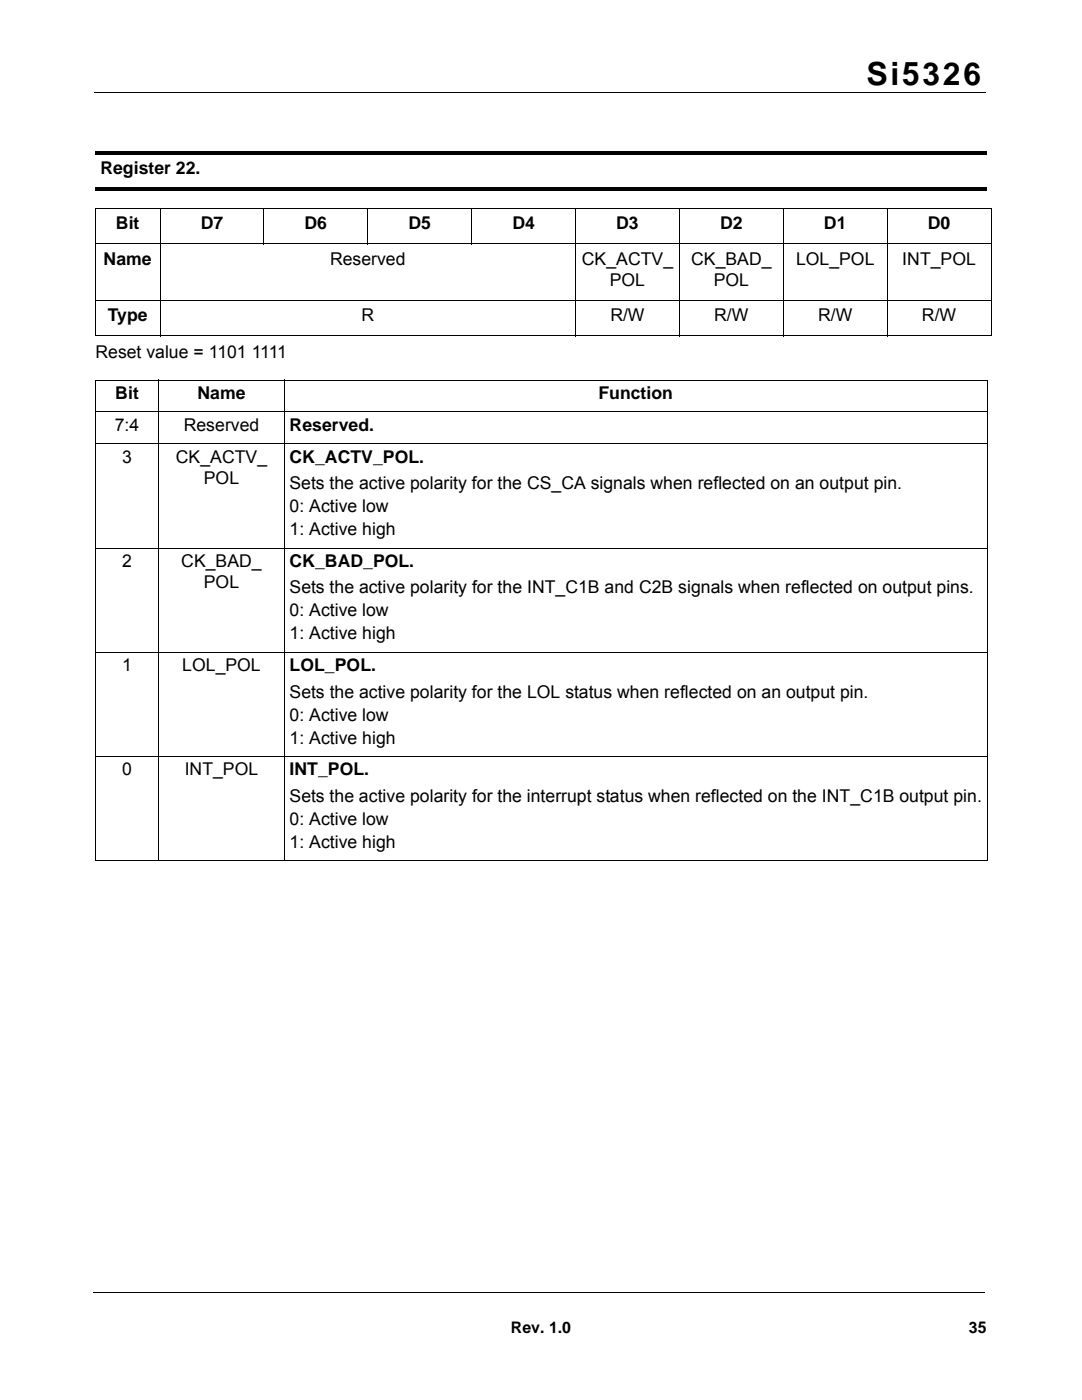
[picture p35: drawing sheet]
<svg xmlns="http://www.w3.org/2000/svg" width="216mm" height="279mm" viewBox="0 0 216 279" stroke-linecap="round" stroke-linejoin="round" font-family="sans-serif">
<defs><g id="words">
<text font-size="6.3" x="172.9" y="16.9">Si5326</text>
<g font-size="3.5">
<text x="20" y="34.8">Register 22.</text>
<text x="23.1" y="45.7">Bit</text>
<text x="40" y="45.7">D7</text>
<text x="60.8" y="45.7">D6</text>
<text x="81.5" y="45.7">D5</text>
<text x="102.2" y="45.7">D4</text>
<text x="123" y="45.7">D3</text>
<text x="143.7" y="45.7">D2</text>
<text x="164.4" y="45.7">D1</text>
<text x="185.1" y="45.7">D0</text>
<text x="20.7" y="52.8">Name</text>
<text x="65.8" y="52.8">Reserved</text>
<text x="116.1" y="52.8">CK_ACTV_</text>
<text x="137.9" y="52.8">CK_BAD_</text>
<text x="158.8" y="52.8">LOL_POL</text>
<text x="180" y="52.8">INT_POL</text>
<text x="121.7" y="57">POL</text>
<text x="142.4" y="57">POL</text>
<text x="21.5" y="64.1">Type</text>
<text x="72.1" y="64.1">R</text>
<text x="121.8" y="64.1">R/W</text>
<text x="142.5" y="64.1">R/W</text>
<text x="163.2" y="64.1">R/W</text>
<text x="184" y="64.1">R/W</text>
<text x="19" y="71.5">Reset value = 1101 1111</text>
<text x="23" y="79.6">Bit</text>
<text x="39.4" y="79.6">Name</text>
<text x="119.4" y="79.6">Function</text>
<text x="22.9" y="86">7:4</text>
<text x="36.7" y="86">Reserved</text>
<text x="57.8" y="86">Reserved.</text>
<text x="24.4" y="92.3">3</text>
<text x="35.1" y="92.3">CK_ACTV_</text>
<text x="57.8" y="92.3">CK_ACTV_POL.</text>
<text x="40.7" y="96.5">POL</text>
<text x="57.8" y="97.6">Sets the active polarity for the CS_CA signals when reflected on an output pin.</text>
<text x="57.8" y="102.2">0: Active low</text>
<text x="57.8" y="106.8">1: Active high</text>
<text x="24.4" y="113.1">2</text>
<text x="36.2" y="113.1">CK_BAD_</text>
<text x="57.8" y="113.1">CK_BAD_POL.</text>
<text x="40.7" y="117.4">POL</text>
<text x="57.8" y="118.4">Sets the active polarity for the INT_C1B and C2B signals when reflected on output pins.</text>
<text x="57.8" y="123">0: Active low</text>
<text x="57.8" y="127.6">1: Active high</text>
<text x="24.4" y="133.9">1</text>
<text x="36.4" y="133.9">LOL_POL</text>
<text x="57.8" y="133.9">LOL_POL.</text>
<text x="57.8" y="139.2">Sets the active polarity for the LOL status when reflected on an output pin.</text>
<text x="57.8" y="143.8">0: Active low</text>
<text x="57.8" y="148.4">1: Active high</text>
<text x="24.4" y="154.7">0</text>
<text x="36.9" y="154.7">INT_POL</text>
<text x="57.8" y="154.7">INT_POL.</text>
<text x="57.8" y="160">Sets the active polarity for the interrupt status when reflected on the INT_C1B output pin.</text>
<text x="57.8" y="164.6">0: Active low</text>
<text x="57.8" y="169.2">1: Active high</text>
</g>
<g font-size="3.2">
<text x="102" y="266">Rev. 1.0</text>
<text x="193.3" y="266">35</text>
</g>
</g></defs>
<path d="M18.8 18.4h177.8M18.6 257.9h177.8" fill="none" stroke="#000" stroke-width=".2"/>
<g fill="#fff">
<path d="M19 259.6h30.7v14.7h-30.7z"/>
<path d="M19 28.9h177.8v3.5h-177.8z"/>
</g>
<path d="M19 30.3h177.8v.7h-177.8z" fill="#000"/>
<path d="M19 36h177.8v3.5h-177.8z" fill="#fff"/>
<path d="M19 37.3h177.8v.7h-177.8z" fill="#000"/>
<g fill="none" stroke="#000" stroke-width=".2">
<path d="M19 41.6h178.8M19 48.7h178.8M19 60h178.8M19 41.7v25.3M31.9 41.6v25.5M52.7 41.6v7.2M73.4 41.6v7.2M94.1 41.6v7.2M114.9 41.6v25.5M135.6 41.6v25.5M156.3 41.6v25.5M177 41.6v25.5"/>
<path d="M197.8 41.7v25.3M19 67h178.8M19 75.8h178.1M19 75.9v95.8M31.7 75.8v96.1M56.7 75.8v96.1M197 75.9v95.8M19 82.2h178.1M19 88.5h178.1M19 109.4h178.1M19 130.2h178.1M19 151h178.1"/>
<path d="M19 171.8h178.1"/>
</g>
<use href="#words"/>
</svg>
